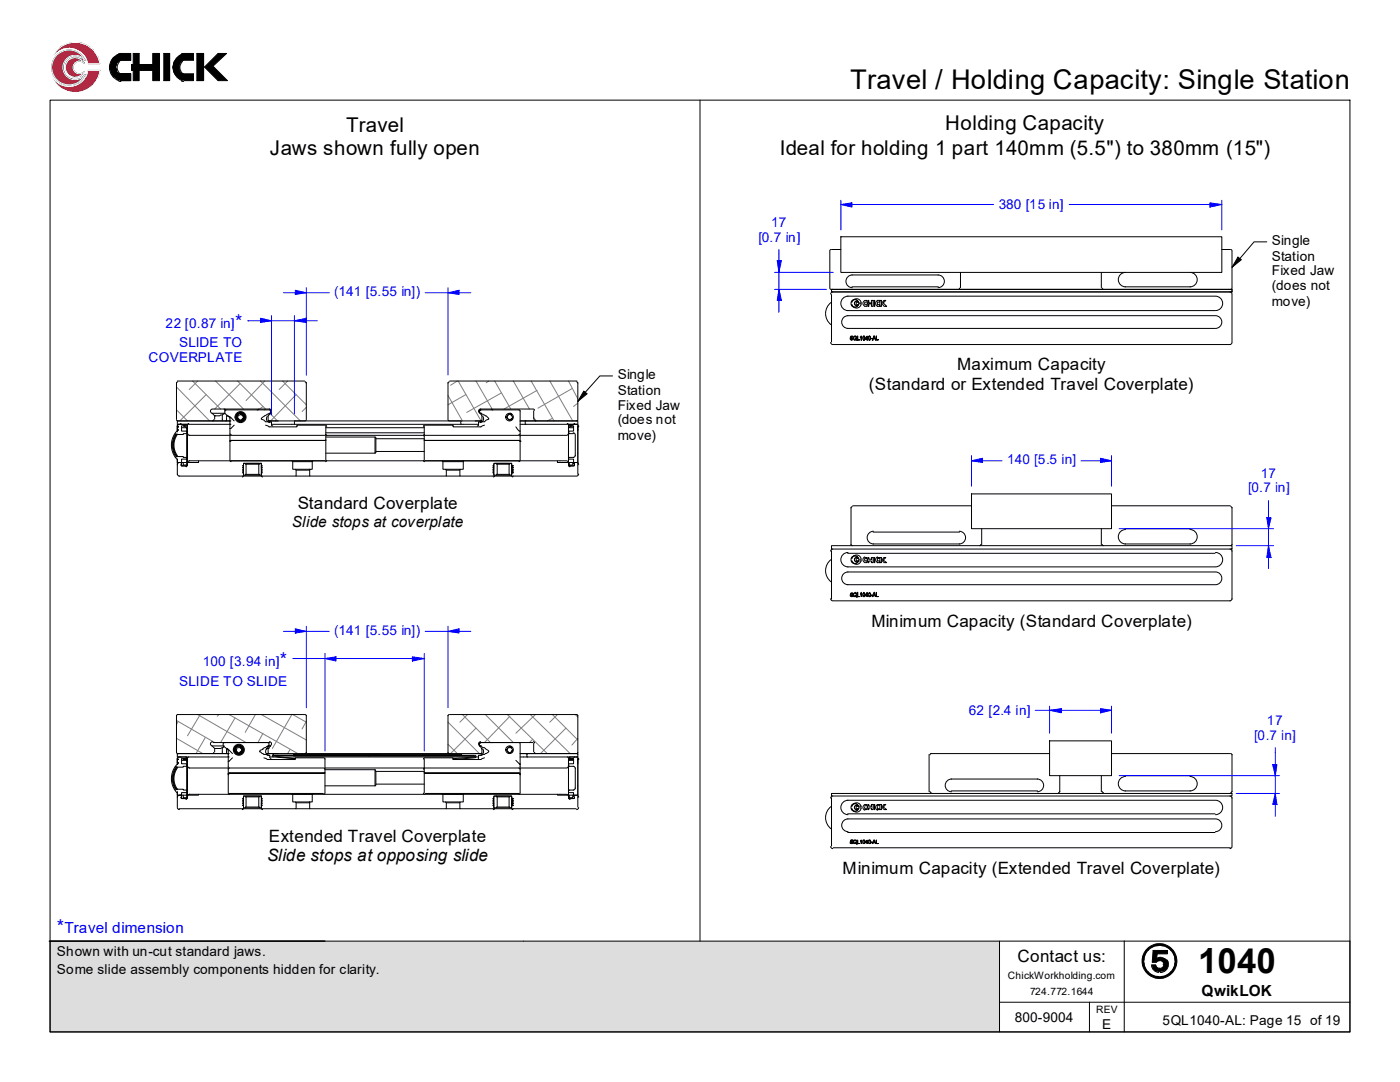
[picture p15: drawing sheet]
<svg xmlns="http://www.w3.org/2000/svg" width="279mm" height="216mm" viewBox="0 0 279 216" stroke-linecap="round" stroke-linejoin="round" font-family="sans-serif">
<defs><g id="words">
<text font-size="6.9" x="239.1" y="194.2">1040</text>
<text font-size="5.4" x="169.7" y="17.8">Travel / Holding Capacity: Single Station</text>
<g font-size="4.1">
<text x="69.1" y="26.4">Travel</text>
<text x="188.6" y="25.9">Holding Capacity</text>
<text x="53.8" y="31">Jaws shown fully open</text>
<text x="155.6" y="31">Ideal for holding 1 part 140mm (5.5&quot;) to 380mm (15&quot;)</text>
</g>
<g font-size="3.7" fill="#00f">
<text x="46.9" y="65.5">*</text>
<text x="55.9" y="132.9">*</text>
<text x="11.3" y="186.3">*</text>
</g>
<g font-size="3.4">
<text x="173.4" y="77.7">(Standard or Extended Travel Coverplate)</text>
<text x="191" y="73.8">Maximum Capacity</text>
<text x="59.4" y="101.6">Standard Coverplate</text>
<text x="173.9" y="125.1">Minimum Capacity (Standard Coverplate)</text>
<text x="53.7" y="168">Extended Travel Coverplate</text>
<text x="53.3" y="171.9">Slide stops at opposing slide</text>
<text x="168.1" y="174.4">Minimum Capacity (Extended Travel Coverplate)</text>
<text x="203" y="192">Contact us:</text>
</g>
<g font-size="3">
<text x="58.3" y="105.2">Slide stops at coverplate</text>
<text x="239.8" y="198.8">QwikLOK</text>
</g>
<text font-size="3" fill="#00f" x="12.9" y="186.3">Travel dimension</text>
<g font-size="2.7" fill="#00f">
<text x="199.3" y="41.7">380 [15 in]</text>
<text x="153.9" y="45.2">17</text>
<text x="151.4" y="48.3">[0.7 in]</text>
<text x="66.7" y="59.1">(141 [5.55 in])</text>
<text x="33" y="65.5">22 [0.87 in]</text>
<text x="35.7" y="69.3">SLIDE TO</text>
<text x="29.6" y="72.3">COVERPLATE</text>
<text x="201" y="92.6">140 [5.5 in]</text>
<text x="251.6" y="95.3">17</text>
<text x="249.1" y="98.2">[0.7 in]</text>
<text x="66.7" y="126.7">(141 [5.55 in])</text>
<text x="35.7" y="136.8">SLIDE TO SLIDE</text>
<text x="40.5" y="132.9">100 [3.94 in]</text>
<text x="193.4" y="142.6">62 [2.4 in]</text>
<text x="250.3" y="147.7">[0.7 in]</text>
<text x="252.8" y="144.6">17</text>
</g>
<g font-size="2.7">
<text x="253.8" y="48.9">Single</text>
<text x="253.8" y="52">Station</text>
<text x="253.8" y="54.9">Fixed Jaw</text>
<text x="253.8" y="57.9">(does not</text>
<text x="253.8" y="61">move)</text>
<text x="123.3" y="75.7">Single</text>
<text x="123.3" y="78.7">Station</text>
<text x="123.3" y="81.8">Fixed Jaw</text>
<text x="123.3" y="84.7">(does not</text>
<text x="123.3" y="87.7">move)</text>
<text x="11.3" y="190.8">Shown with un-cut standard jaws.</text>
<text x="11.3" y="194.4">Some slide assembly components hidden for clarity.</text>
<text x="202.5" y="203.9">800-9004</text>
<text x="220" y="205.2">E</text>
<text x="232" y="204.6">5QL1040-AL: Page 15 of 19</text>
</g>
<g font-size="2">
<text x="201.2" y="195.4">ChickWorkholding.com</text>
<text x="205.6" y="198.6">724.772.1644</text>
<text x="218.8" y="202.2">REV</text>
</g>
</g></defs>
<!-- layer: Hatch -->
<g fill="none" stroke="#808080" stroke-width=".2">
<path d="M35.2 77.2l6.6 6.8M38.4 76l5.6 5.6M39.5 76l-1.7 1.7M41.1 78.7l-5.2 5.3M43 76l5.6 5.6M47.4 76l5.6 5.6M47.9 76.5l-5.1 5.1M52 76l7.9 8M52.8 76l-3.7 3.9M56.4 76l4.7 4.8M57.4 76l-1.7 1.7M59.1 78.7l-5.1 5.3"/>
<path d="M61 76.2l.1 .2M89.4 78.9l2.9 5.1M91.3 76l-1.4 .9M91.4 76l4.6 8M93 78.7l-3.6 2.1M95 76l3.2 5.6M97.5 76l-.5 .4M98.7 76l3.2 5.6M100.1 78.4l-7 3.9M102.4 76l3.3 5.6M106 76l4.6 8M107.2 77.9l-6.6 3.7"/>
<path d="M109.7 76l4.6 8M113.5 76l1.8 3.6M114.1 77.6l-6.7 3.8M35.2 81.8l2.2 2.2M52.5 81.1l-.7 .5M53.8 82.5l1.6 1.5M61.1 81.3l-.8 .8M106.5 83.3l.5 .7M110.2 83.5l-1 .5M115.3 80.4l-.8 .7M35.2 147.3l5.3 3.1M35.2 143.8l7.6 4.4"/>
<path d="M35.6 143.9l-.4 .7M39.5 142.6l9.6 5.6M40 142.6l-2.6 4.2M41 147.2l-1.9 3.2M43.7 142.6l-.4 .3M45.7 142.6l13.7 7.8M46.9 143.3l-2.9 4.9M51 142.6l-2.1 3.5M52.2 142.6l8.9 5.1M52.5 146.3l-1 1.9M57.9 149.5l-.5 .9M58.3 142.6l-3.9 6.8"/>
<path d="M58.4 142.6l2.7 1.5M61.1 143.9l-.8 1.6M89.4 148.5l1.9 1.9M89.4 144.1l6.3 6.3M92.3 142.6l5.6 5.6M93.3 142.6l-1.5 1.5M95 145.3l-5.1 5.1M96.9 142.6l5.5 5.6M101.3 142.6l7.9 7.8M101.8 142.9l-5.1 5.3M105.8 142.6l8 7.8M106.3 147.5l-.6 .7"/>
<path d="M106.8 142.6l-3.8 3.7M110.2 142.6l5.1 5.1M111.3 142.6l-1.6 1.5M112.9 145.3l-5 5.1M114.8 142.6l.5 .5M115.3 147.3l-1.2 1.4"/>
</g>
<!-- layer: Visible Edges(ISO) -->
<g fill="none" stroke="#000" stroke-width=".2">
<path d="M165.6 50.1v7.3M165.6 57.5l.3 .2M165.9 49.8l-.3 .2M165.9 57.7h80v.6h-80zM165.9 57.7h.1M165.9 49.8h1.9M165.9 58.8v9.4M166.2 58.3l-.4 .2v.2M167.8 47.2h76v7.2h-76zM169.2 59.1h73.3M169.2 59.1a1.44 1.44 0 0 0-1.4 1.4 1.44 1.44 0 0 0 1.4 1.5M170 57.2h17.3"/>
<path d="M170 54.9h17.3M170.1 54.9a1.27 1.27 0 0 0-1.3 1.2 1.27 1.27 0 0 0 1.3 1.3M172.6 60a.59 .59 0 0 0-.4 .5 .59 .59 0 0 0 .4 .6M172.6 59.9l-.1 .1M172.7 59.9h.4v.4h-.4M173.2 59.9h.2v.6h.5v-.6h.3v1.2h-.3v-.5h-.5v.5h-.2v-.5h-.1v-.1h.1zM174.4 59.9h.2v1.2h-.2zM175.1 59.9h.5v.4h-.5M175.1 60a.59 .59 0 0 0-.3 .5 .59 .59 0 0 0 .3 .6M175.2 59.9l-.1 .1M175.6 59.9h.3v1.2h-.3zM187.2 54.9a1.27 1.27 0 0 1 1.3 1.2 1.27 1.27 0 0 1-1.3 1.3"/>
<path d="M191.5 57.5l-.2 .2M191.7 54.4v3M219.8 54.4v3M220 57.5l.2 .2M224.5 57.2h13.1M224.6 54.4a1.44 1.44 0 0 0-1.4 1.4 1.44 1.44 0 0 0 1.4 1.4M237.5 54.4a1.44 1.44 0 0 1 1.4 1.4 1.44 1.44 0 0 1-1.4 1.4M242.6 59.1a1.44 1.44 0 0 1 1.4 1.4 1.44 1.44 0 0 1-1.4 1.5M243.8 49.8h1.7M245.4 58.3l.4 .2 .1 .2M245.6 49.8l.3 .2M245.9 57.5l-.3 .2"/>
<path d="M245.9 50.1v7.3M245.9 58.8v9.4M35.2 76.4v7.3M35.4 76h25.4M35.5 76.2l-.3 .3M60.9 76.2l.2 .3M61.1 76.4v7.3M89.4 76.4v7.3M89.7 76.2l-.3 .3M89.7 76h25.4M115.1 76.2l.2 .3M115.3 76.4v7.3"/>
<path d="M164.8 62.6a2.79 2.79 0 0 0 1.1 2.2M165.8 68.3l.2 .4h.2M165.9 60.3a2.79 2.79 0 0 0-1.1 2.2M166.3 68.7h79.2M169.2 62h73.3M169.2 63h73.3M169.2 65.5h73.3M169.2 63a1.27 1.27 0 0 0-1.2 1.3 1.27 1.27 0 0 0 1.2 1.2M169.8 67.1h.4v.1h-.4v.2h.4v.3l-.2 .2-.3-.2v-.1h.1l-.1-.2zM169.8 67.4l.4 .2-.2 .1h-.2zM169.9 60.3a.76 .76 0 0 1 .8-.5 .76 .76 0 0 1 .7 .6M170 60.3a.93 .93 0 0 1 1-.7 .93 .93 0 0 1 .9 .8"/>
<path d="M170.3 67.2l.4-.1v.1h.2v.5l-.2-.1v.1h-.2l-.2-.1zM170.5 67.1l.5 .1-.1 .4 .1 .3-.1-.2-.4 .2-.2-.2v-.5zM171 67.1h.2v.6h.3v.2h-.5zM171 67.9h.1M171.3 60.3a.42 .42 0 0 0-.6-.1 .42 .42 0 0 0 0 .7 .42 .42 0 0 0 .6-.1M171.3 60.2a.76 .76 0 0 0-1.2-.3 .76 .76 0 0 0 0 1.2 .76 .76 0 0 0 1.2-.3M171.3 60.7a.42 .42 0 0 1-.6 .2 .42 .42 0 0 1 0-.7 .42 .42 0 0 1 .6 .2l-.3-.1-.1 .2 .1 .3 .3-.1a.74 .74 0 0 1-.7 .6 .74 .74 0 0 1-.7-.5M171.4 60.5h.5M171.4 60.6h.5M171.7 67.2h.2v-.1v.8v-.7l-.2 .2zM171.9 60.7a.93 .93 0 0 1-.9 .8 .93 .93 0 0 1-1-.7M172.2 67.2l.4-.1 .1 .3-.1 .2v.3l-.4-.2z"/>
<path d="M172.2 67.2h.2v-.1l.2 .1v.5l-.4-.1zM172.5 61.1h.1M172.6 60.8h.1M172.6 60.3h.1M172.6 60.3v.4M172.7 67.6l.4-.4v.4zM172.7 60.8h.4v.3h-.4M173.1 67.1v.5h.1l-.1 .3v-.2h-.4zM173.4 67.1l.3 .1v.5l-.1 .2h-.2v-.3l-.2-.2zM173.4 67.2l.2-.1v.1h.1v.4l-.1 .1h-.2zM173.9 67.6h.2zM174.4 67.1h.2l.2 .8-.2-.3h-.4v.3h-.1z"/>
<path d="M174.4 67.1v.1h.2v.4h-.2zM174.9 67.1v.6h.4v.2h-.4zM175.1 60.8h.5v.3h-.4M175.1 60.8h.1M175.2 60.3h-.1M175.2 60.3v.4M175.9 60.5l.5-.6h.4l-.5 .6 .7 .6h-.6zM242.6 63a1.27 1.27 0 0 1 1.2 1.3 1.27 1.27 0 0 1-1.2 1.2M245.9 68.3l-.1 .2-.4 .2M35 86.7a4 4 0 0 0 0 4.2M35.1 91.3l.1-.2h1.4v.2h.5M35.1 86.5l.1 .2h1.4v-.2h.5"/>
<path d="M35.1 86.7h.1M35.1 90.9l.1 .2zM35.2 86.7h.1M35.2 91.1h.1M35.2 83.7l.3 .3M35.2 86.6a3.8 3.8 0 0 0 0 4.4M35.3 86a4.1 4.1 0 0 0 0 5.7M35.4 94.6l.2 .3 .2 .1M35.4 84.6h.1M35.4 92.2l.1 .1M35.4 84h10.5zM35.4 84.8v.2h.2v.2h-.2v.5h.2v.2h-.2v.1"/>
<path d="M35.4 85.2h.2zM35.4 84.2v.3M35.4 85v1.2M35.4 91.6v3.1M35.4 84.7h.2M35.4 84v.1M35.4 84.9v.2M35.5 86.6a3.6 3.6 0 0 0 0 4.4M35.5 84.7l-.1 .1M35.6 84.7h10.3M35.6 84.7h1.5M35.6 85.7h-.2v.2h.2h-.2"/>
<path d="M35.6 92.3h.5M35.8 92.3l-.4 .2v.2M35.8 84.7l-.2 .1M36 92.3l.2 .2M36 84.5l.2 .1M36.1 92.7l.2 .3-.1-.1M36.2 85v1h1.1M36.2 85.3h1.1M36.2 92.5v.3M36.3 85l-.1 .1M36.4 93h.7M36.6 92.7l.1 .1"/>
<path d="M36.6 85l.7 .2v1M36.6 85h.1M36.6 92.8h.5M37.1 93h.2M37.1 84.8h.2M37.2 92.8l.1 .1M37.2 86l.1 .1M37.2 85.3l.1 .1M37.2 91.3l.2 .2M37.3 91.6h-1.1v.7h.4v.3M37.3 84.7v.1h-.9M37.3 86.2h.1"/>
<path d="M37.3 91.6v.7h-.7M37.3 84.8l-.7 .2M37.3 92.3v.7h-1.1M37.3 86.2v5.4M37.3 91.5l-.1 .1M37.3 92.2l-.1 .1M37.4 92.9l-.1 .1M37.4 86.4l.2 .4 .2 .1M37.4 86.3l-.2 .2M37.4 92.3h2.2v-.4h18.7l.1 .2v1.5h.5l.2 .2v1.2h-23.4M37.4 84.8v8M37.7 84.5l-.3 .3"/>
<path d="M37.8 91.9h1.8M37.8 86.9h8.1M37.8 91.9l-.3 .2-.1 .3M42.4 81.6a.42 .42 0 0 0-.4 .4 .42 .42 0 0 0 .3 .4M42.5 81.6h11.3M42.7 83.7l-.3 .3M42.8 83h.1M44.4 82.8v1.2M44.7 81.6h.2v.2h8.9M44.7 82.5h-2.4l.5 .5v.7M44.9 82v.5l.5 .5M44.9 82.5l-1 .5h-1.1"/>
<path d="M45.1 81.8l-.2 .2M45.2 83.3v.7h-.2M45.3 82.8l-.1 .4M45.4 83l.5 .3v2.2M45.4 83l.5 .1 .8 .9M45.9 84v.1M45.9 85.5v6.3M45.9 87.9h.2l-.2 .2zM45.9 88.1h.1M45.9 84.7h.1M45.9 84h.1M45.9 84.6h.1"/>
<path d="M45.9 91.9l.2 .2M46.1 87.9h18.8h-18.8M46.1 86.9h18.8M46.1 91.9h18.8M46.1 86.7l-.2 .3M46.7 84.8l-.6 .7h-.2M47.4 82.8a.76 .76 0 0 1 1-.2 .76 .76 0 0 1 .3 1 .76 .76 0 0 1-.9 .4l-.2-.2a.65 .65 0 0 1-.2-1zM47.4 83.7h.2M48.3 82.8a.54 .54 0 0 1 .3 .7h-.2l-.1 .3h.1a.74 .74 0 0 0-.1-1.3 .74 .74 0 0 0-1.1 .8l.2 .4M48.3 82.8l-.2-.2-.7 .5 .2 .6M48.3 82.8h.1a.68 .68 0 0 1-.5 1l-.3-.1M48.4 93h.2"/>
<path d="M48.4 93.3h.2M48.4 93.6h.2M48.4 94h.2M48.4 94.3h.2M48.6 94.8v-.3l-.2-.2 .2-.2-.2-.1 .2-.2-.2-.2 .2-.1v-.2h-.2l.2-.2v-.1h-.2l.2-.2v-.3h3.6v.3l.1 .2h-.1l.1 .3h-.1l.1 .3-.1 .2 .1 .2-.1 .1 .1 .2-.1 .2v.3M48.6 94.9l-.3 .3M48.9 92.5l.2 .2M48.9 92.5h-.3v2.3h3.6v-2.3h-.4M49.1 94.6l-.2 .2M49.1 92.5h2.5M49.1 92.6h2.5v2.1h-2.5zM51.6 81.6l-.3 .2"/>
<path d="M51.7 94.6l.2 .2M51.9 92.5l-.2 .2M52.2 93h.1M52.2 93.3h.1M52.2 93.6h.1M52.2 94h.1M52.2 94.3h.1M52.2 94.9l.2 .3M53 84.8l.7 .4h5.6v-.4h5.6M53.3 83.1a.76 .76 0 0 0-.1 .8 .76 .76 0 0 0 .7 .4M53.5 84h2M53.5 83.7l.3 .3"/>
<path d="M53.8 81.8l.2 .2M53.8 81.6a.42 .42 0 0 1 .4 .4 .42 .42 0 0 1-.3 .4M53.8 84h7M54 82.2v.2M54 82v.5h-.3v.1h-.4l-.1 .2a1.23 1.23 0 0 0-1 .9l.5 .1a1.41 1.41 0 0 0 1.5 .4v.6M54 82.5h.1M54 82.5l-.5 .5v.7M54.2 84.7h41.3M54.2 84.8l.2 .2M58.4 92.1h3.9M58.8 84.6h.1M58.8 84h33.1"/>
<path d="M58.8 84.2v.3M58.8 84v.1M58.9 93.6h2.9M59.1 95h2.7M59.1 93.8h2.7M61.1 83.7l-.2 .3M62.3 92.1l.2-.2h25.7l.2 .2v1.5h.5l.2 .2v1.2h-27.3v-1.4h.5zM64.9 86.7l.3 .3M64.9 84.8l.3 .3M65 85v6.8M65 87.7v.2h-.1h.1M65 90.4h9.8"/>
<path d="M65 87.2h9.8M65 85.3h19.7M65 86.4h19.7M65 86.9h19.7M65.2 91.9l-.3 .2M74.8 87.2v3.2M74.8 87.2l.2 .2v2.9l-.2 .1M75 90.1h9.7M75 87.5h9.7M84.5 91.9l.3 .2M84.7 85v6.8M84.7 87.7v.2h.1h-.1"/>
<path d="M84.8 86.7l-.3 .3M84.8 84.8l-.3 .3M84.8 84.8h5.6v.4h5.6l.7-.4M84.8 86.9h18.8M84.8 91.9h18.8M88.4 92.1h4.1M88.9 93.6h2.9M89.1 95h2.7M89.1 93.8h2.7M89.4 83.7l.3 .3M89.7 84h6.1M91.9 84.2v.3"/>
<path d="M92.1 84v.1M92.1 84.6h.1M94.8 84h1.4M95.5 84.8l-.3 .2M95.7 82.2v.2M95.8 81.8h7.8M95.8 81.8v.2h-.1v.3l.3 .2v.1a1.78 1.78 0 0 1 1.5 1.1l-.5 .1a1.41 1.41 0 0 1-1.5 .4v.6M95.8 81.8h.1M95.8 82.5h.1M95.8 82.5l.4 .5v.7M95.8 81.6h10.5M95.9 81.6a.42 .42 0 0 0-.4 .4 .42 .42 0 0 0 .3 .4"/>
<path d="M95.9 81.8l-.2 .2M96.2 83.7l-.3 .3M96.3 83.1a.76 .76 0 0 1 .1 .8 .76 .76 0 0 1-.6 .4M98 81.6l.4 .2M98.4 93h.2M98.4 93.3h.2M98.4 93.6h.2M98.4 94h.2M98.4 94.3h.2M98.6 94.8v-.3l-.2-.2 .2-.2-.2-.1 .2-.2-.2-.2 .2-.1v-.2h-.2l.2-.2v-.1h-.2l.2-.2v-.3h3.5v.3l.3 .2h-.3v.1l.3 .2h-.3v.2l.3 .1-.3 .2 .3 .2-.3 .1 .3 .2-.3 .2v.3M98.7 94.9l-.2 .3M99 92.5l.2 .2"/>
<path d="M99.2 94.6l-.2 .2M99.2 92.6h2.4v2.1h-2.4zM101.3 82.8a.68 .68 0 0 1 .7 0 .68 .68 0 0 1 .3 .7l-.7 .3v-.1l-.5-.4zM101.6 92.5h-2.9l-.1 .1v2.2h3.5v-2.3h-.3M101.7 94.6l.1 .2M101.8 82.5l.3 .1v.2a.47 .47 0 0 0-.5-.2 .47 .47 0 0 0-.3 .5l-.2 .2 .2 .2a.54 .54 0 0 0 .6 .3l.2-.3M101.8 92.5l-.1 .2M102.1 83.5l.2 .2M102.1 93h.3M102.1 93.3h.3M102.1 93.6h.3M102.1 94h.3"/>
<path d="M102.1 94.3h.3M102.1 94.9l.3 .3M103 85.2l.3 .5 .5 .3M103.5 86.7l.3 .3M103.5 81.8l.3 .2M103.6 87.9h.2v.2M103.6 87.9l.2 .2M103.6 87.9h-18.8h18.8M103.8 91.9l-.3 .2M103.8 88.1v3.7M103.8 88.1h.1M103.8 82v4"/>
<path d="M103.8 86.9h9.1M103.8 86v2.1M103.8 84.7h1.2M104.8 84.6h.1M104.8 84.7h10.5h-1.5M104.8 84h10.5M104.8 84.2v.3M104.8 84v.1M105 84h-1.2h11.3M106.4 81.6l.3 .3M106.5 82v1.7M106.7 83.7l.2 .3"/>
<path d="M111.3 91.9h1.6M113 91.9l.3 .2 .2 .3M113.2 84.5l.3 .3M113.3 92.3h-2v-.4h-18.8v1.7h-.7v1.4h23.2M113.5 92.9v.1M113.5 92.2v.1M113.5 84.8v8M113.5 86.2h.1M113.5 85.3v7M113.5 93h1M113.5 86.3l.2 .2M113.5 86.4l-.3 .4-.2 .1"/>
<path d="M113.5 86v.1M113.5 85.3v.1M113.6 84.7v.1h.7M113.6 91.6h.9v.7h-.2v.3M113.6 84.8l.7 .2M113.6 86.5h.9M113.6 91.3h.9M113.6 92.8h.5M113.6 93h.2M113.6 84.8h.2M113.7 91.3h-.2v.3M113.7 92.8l-.1 .1"/>
<path d="M113.8 93h.5M114.3 85l-.7 .2v.1h.9M114.3 85h.1M114.3 92.3h-.7v.7M114.3 92.7l-.1 .1M114.4 86.4l.4 .2v.2M114.4 85l.1 .1M114.5 85v1h-.9M114.6 92.7l-.2 .3M114.6 92.5v.3M114.6 92.9v.1M114.7 92.3l-.2 .2"/>
<path d="M114.7 84.5l-.2 .1M114.8 90.8l-.2 .4-.2 .1M114.8 86.9v4M115.1 92.3h.2l.2 .4M115.2 84.7l.1 .1-.2-.1M115.3 84v.1M115.3 83.7l-.2 .3M115.3 84.8v7.5h-.5M115.3 85.2h.1M115.3 85.7v.2M115.3 84.2v.3M115.3 85v9.7"/>
<path d="M115.3 92.2l-.1 .1M115.3 84.6h.1M115.4 84.9l.1 .2M115.5 94.6l-.2 .3-.2 .1M193.9 98.6h27.9v6.9h-27.9zM164.8 113.9a2.79 2.79 0 0 0 1.1 2.2M165.8 119.5l.2 .3 .2 .1M165.9 111.7a2.79 2.79 0 0 0-1.1 2.2M165.9 108.9h80v.7h-80zM165.9 109.9v9.6M166.2 109.6l-.4 .2v.2M166.3 119.9h79.2"/>
<path d="M169.2 110.4h73.3M169.2 113.1h73.3M169.2 114.1h73.3M169.2 116.7h73.3M169.2 110.2a1.44 1.44 0 0 0-1.4 1.5 1.44 1.44 0 0 0 1.4 1.4M169.2 114.1a1.27 1.27 0 0 0-1.2 1.3 1.27 1.27 0 0 0 1.2 1.3M169.8 118.4h.4h-.4v.1h.4v.5h-.4l-.1-.1h.1v.1l.4-.1-.2-.2h-.3zM169.8 101.3v7.4M169.8 108.6l.3 .3M169.9 111.4a.76 .76 0 0 1 .8-.5 .76 .76 0 0 1 .7 .6M170 111.4a.93 .93 0 0 1 1-.7 .93 .93 0 0 1 .9 .9M170.1 101.1l-.3 .2"/>
<path d="M170.2 100.9h23.7M170.3 118.4l.4-.2v.2l.3 .1-.1 .4 .1 .3-.1-.2h-.6zM170.5 118.4h.4v.5h-.2v.1l-.4-.1v-.4zM170.7 118.9h.1M171 118.2h.2v.8h.3h-.5zM171.3 111.4a.42 .42 0 0 0-.6 0 .42 .42 0 0 0 0 .6 .42 .42 0 0 0 .6-.1M171.3 111.4a.76 .76 0 0 0-1.2-.3 .76 .76 0 0 0 0 1.2 .76 .76 0 0 0 1.2-.3M171.3 111.8a.42 .42 0 0 1-.6 .2 .42 .42 0 0 1 0-.7 .42 .42 0 0 1 .6 .2l-.3-.1-.1 .3 .1 .2 .3-.1a.74 .74 0 0 1-.7 .6 .74 .74 0 0 1-.7-.5M171.4 111.6h.5M171.4 111.9h.5M171.7 118.5h.1M171.9 111.8a.93 .93 0 0 1-.9 .8 .93 .93 0 0 1-1-.7"/>
<path d="M171.9 118.2v.8v-.6l-.2 .1zM172.2 118.4h.2v-.2l.2 .3h.1l-.1 .5h-.4zM172.2 118.5l.4-.1v.6l-.4-.1zM172.5 112.3h.1M172.6 111.9h.1M172.6 111.1a.59 .59 0 0 0-.4 .6 .59 .59 0 0 0 .4 .5M172.6 111.4h.1M172.6 111.3h-.1M172.6 111.5v.4M172.7 111.9h.4v.4h-.4M172.7 111.3h.4v.1h-.4M173.1 118.2v.7h.1h-.1v.1v-.1h-.4z"/>
<path d="M173.1 118.4v.5h-.4zM173.2 111.3h.2v.3h.5v-.3h.3v1h-.3v-.4h-.5v.4h-.2v-.4h-.1zM173.4 118.4l.2-.2v.2h.1v.6h-.3l-.2-.3zM173.4 118.4l.3 .1v.4h-.1v.1h-.2zM173.9 118.7h.2v.2h-.2zM174.2 108.5h17.3M174.2 106.2h17.3M174.3 106a1.27 1.27 0 0 0-1.2 1.3 1.27 1.27 0 0 0 1.2 1.2M174.4 118.2h.2l.2 .8-.2-.1h-.4v.1h-.1zM174.4 118.4l.2 .3h-.2zM174.4 111.3h.2v1h-.2zM174.9 118.2v.8h.4h-.4z"/>
<path d="M175.1 111.9h.5v.4h-.4M175.1 111.9h.1M175.1 111.1a.59 .59 0 0 0-.3 .6 .59 .59 0 0 0 .3 .5M175.2 111.4h-.1M175.2 111.3h.4v.1h-.5M175.2 111.5v.4M175.6 111.3h.3v1h-.3zM176.4 111.3h.4l-.5 .5 .7 .5h-.6l-.5-.5zM191.4 106a1.27 1.27 0 0 1 1.3 1.3 1.27 1.27 0 0 1-1.3 1.2M195.7 108.6l-.2 .3M195.9 105.5v3.2M219.8 105.5v3.2"/>
<path d="M220 108.6l.2 .3M221.8 100.9h23.7M224.5 108.5h13.1M224.5 105.5h13.1M224.6 105.7a1.44 1.44 0 0 0-1.4 1.4 1.44 1.44 0 0 0 1.4 1.4M237.5 105.7a1.44 1.44 0 0 1 1.4 1.4 1.44 1.44 0 0 1-1.4 1.4M242.6 114.1a1.27 1.27 0 0 1 1.2 1.3 1.27 1.27 0 0 1-1.2 1.3M242.6 110.2a1.44 1.44 0 0 1 1.4 1.5 1.44 1.44 0 0 1-1.4 1.4M245.4 109.6h.3l.2 .4M245.6 101.1l.3 .2M245.9 108.6l-.3 .3M245.9 119.5l-.1 .2-.4 .2"/>
<path d="M245.9 101.3v7.4M245.9 109.9v9.6M35 153.2a4 4 0 0 0 0 4.3M35.1 157.6l.1-.1h1.4v.1h.5M35.1 152.9l.1 .2h1.4v-.2h.5M35.1 157.3l.1 .2zM35.2 153.1l-.1 .1M35.2 153.1h.1M35.2 157.5h.1M35.2 142.7v7.5M35.2 150.1l.3 .3M35.2 153.2a3.8 3.8 0 0 0 0 4.4"/>
<path d="M35.3 152.5a4.1 4.1 0 0 0 0 5.7M35.4 158.6l.1 .1M35.4 151h.1M35.4 150.4h10.2M35.4 151.2v.2h.2v.2h-.2v.6h.2v.2h-.2v.2v-1.2M35.4 152.2h.2M35.4 151.6h.2zM35.4 151h10.2M35.4 158v3M35.4 142.6h25.4M35.4 150.4v.1M35.4 151.3v.2"/>
<path d="M35.5 153.1a3.6 3.6 0 0 0 0 4.5M35.5 142.6l-.3 .2M35.5 151.2l-.1 .1M35.6 151h1.5M35.6 158.7h.5M35.8 158.7l-.4 .2v.2M35.8 151l-.2 .1M36 158.7l.2 .2M36 151l.2 .1M36.1 159.1l.2 .2h-.1M36.2 151.4v1h1.1M36.2 159v.2"/>
<path d="M36.3 151.4l-.1 .1M36.4 159.3h.7M36.6 159.1l.1 .1M36.6 159.2h.5M37.1 159.4h.2M37.1 151.1h.2M37.2 159.2l.1 .1M37.2 157.6l.2 .3M37.2 152.6l.1 .1M37.2 151.7l.1 .1M37.3 158.2h-1.1v.5h.4v.3M37.3 151v.4h-.9"/>
<path d="M37.3 151.9v6.8h-.7M37.3 151.9h.1M37.3 151.4h-.7v.2h.7v.1h-1.1M37.3 158.7v.6h-1.1M37.3 158.1l-.1 .1M37.3 158.6l-.1 .1M37.4 159.3h-.1M37.4 152.8l.1 .2 .3 .2M37.4 152.7l-.2 .2M37.4 158.7h2.2v-.2h18.8v1.5h.5l.2 .2v1.2h-23.4M37.4 151.2v8M37.7 151l-.3 .3"/>
<path d="M37.8 158.5h1.8M37.8 153.2h7.8M37.8 158.5l-.3 .1-.1 .3M42.3 148.8l.5 .6v.6M42.3 148.8h2.4l-.2 .4-.5 .2h-1.2M42.4 148a.42 .42 0 0 0-.4 .4 .42 .42 0 0 0 .3 .4M42.5 148.2h11.3M42.7 150.1l-.3 .3M42.8 149.4h.1M44.4 149.2v1.2M44.5 148.5v.3l.7 .6M44.8 148.2l-.3 .2"/>
<path d="M45 148.2h-.3h7.8M45.2 149.4l.4 .3v2.2M45.2 149.4h.2l1 1M45.2 149.7v.7h-.2M45.2 149.4v.2M45.5 150.4l.1 .1M45.6 154.6v3.6M45.6 151.9v2.5M45.6 154.4v-.1h.1l-.1 .3M45.6 150.5v-.1h-10l-.2 .1v.4M45.6 151h.1M45.6 150.4h.1"/>
<path d="M45.6 154.4v.2M45.6 158.2l.2 .3M45.6 151h-.1M45.7 154.3h18.8h-18.8M45.7 153.2h18.8M45.7 158.3h18.8M45.8 153.2l-.2 .3M46.4 151.2l-.7 .7h-.1M47.2 149a.77 .77 0 0 1 1.2 .6 .77 .77 0 0 1-1 .8l-.3-.2-.2-.3v-.5h.2zM47.2 150l-.1 .2M47.9 149.2h.2v.2a.5 .5 0 0 1-.2 .8 .68 .68 0 0 0 .5-1h-.1a.63 .63 0 0 0-.7-.4 .63 .63 0 0 0-.5 .6h-.2l.2 .8M47.9 149.2a.56 .56 0 0 0-.6 .1 .56 .56 0 0 0-.1 .7"/>
<path d="M47.9 149.2a.43 .43 0 0 1 .4 .4 .43 .43 0 0 1-.4 .4l-.1 .2h-.4v-.2h-.2M48.4 159.3h.2M48.4 159.7h.2M48.9 158.9l.2 .2M48.9 158.8h-.3v2.4h3.6v-2.4h-.4M49.1 159h2.5v2h-2.5zM49.1 158.8h2.5M51.3 148.2h.3M51.9 158.9l-.2 .2M52.2 159.3h.1M52.2 159.7h.1M52.7 151.2l.6 .4h5.6v-.2"/>
<path d="M53.2 149.5l.5-.7h.3l-.5 .6v.6M53.2 149.4h.3M53.2 149.5a.76 .76 0 0 0-.1 .8 .76 .76 0 0 0 .7 .4M53.4 148.2l.3 .2M53.5 149.4h.1M53.5 150.1l.3 .3M53.7 148.8l-.1 .1M53.7 148.5v.3h-.4v.2l-1.3 .7-.2 .2v.1h.2a2.7 2.7 0 0 0 1.8 .7v.5M53.8 148a.42 .42 0 0 1 .4 .4 .42 .42 0 0 1-.3 .4M53.8 151h.7M54 151.3l.3 .3M54.6 150.7v.2"/>
<path d="M54.6 150.5l-.2 .3 .2 .2M54.7 150.9l4.2 .5M54.7 150.7h21.2zM54.7 151l4.2 .4M55.5 151h40M55.5 150.4h-2.3h43h-1.4M58.3 158.5h4.2M60.9 142.6l.2 .2M61.1 150.1l-.2 .3M61.1 142.7v7.5M62.3 158.5h26.1v1.5h.5l.2 .2v1.2h-27.3v-1.4h.5zM64.5 151.2h-5.6v.2"/>
<path d="M64.6 153.2l.3 .3M64.6 151.2l.3 .3M64.9 158.2l-.3 .3M64.9 151.4v6.8M64.9 154.1l-.4 .2h.4M64.9 156.8h9.9M64.9 153.6h9.9M64.9 153.2h19.8M74.8 153.6v3.2M74.8 153.6l.2 .3M75 153.9v2.7l-.2 .2M75 156.5h9.7"/>
<path d="M75 153.9h9.7M84.5 158.2l.3 .3M84.7 151.4v6.8M84.7 154.1v.2h.1h-.1M84.8 153.2l-.3 .3M84.8 151.2l-.3 .3M84.8 151.2h5.6v.2M84.8 153.2h18.8M84.8 158.3h18.8M88.2 158.5h4.3M89.4 142.7v7.5M89.4 150.1l.3 .3"/>
<path d="M89.7 142.6l-.3 .2M89.7 142.6h25.4M90.4 151.4v.2M92.1 150.7v-.2h-33.5v.4h15.1M94.7 150.7h-21v.2h21M94.7 151.2l-4.1 .4M94.7 151l-4.3 .4M94.7 150.9v.1M94.7 150.7l.3 .2-.2 .3M95.5 151.3l-.3 .3M95.7 148.8v.1M95.8 148.2h7.8"/>
<path d="M95.8 148.2v.1h-.1v.5l.7 .4a.54 .54 0 0 1 .6 .3l.5 .4v.1a3.6 3.6 0 0 1-2 .7v.5M95.8 148.2h.1M95.8 148.8h.1M95.8 148.2h10.5M95.8 148.8l.4 .7M95.9 148a.42 .42 0 0 0-.4 .4 .42 .42 0 0 0 .3 .4M95.9 148.2l-.2 .2M96.2 150.1l-.3 .3M96.2 149.4v.6M96.3 149.5a.76 .76 0 0 1 .1 .8 .76 .76 0 0 1-.6 .4M96.7 151.2l-.7 .4h-5.6v-.2M98 148.2h.4"/>
<path d="M98.4 159.3h.2M98.4 159.7h.2M99 158.9l.2 .2M99.2 159h2.4v2h-2.4zM101.1 149.5h.2a.54 .54 0 0 1 .6-.3 .54 .54 0 0 1 .4 .7h-.2v.1a.68 .68 0 0 1-1-.5zM101.6 158.8h-2.9l-.1 .2v2.2h3.5v-2.4h-.3M101.8 148.8l.3 .2v.2l-.5-.2-.5 .7 .2 .2a.43 .43 0 0 0 .4 .3 .43 .43 0 0 0 .4-.3M101.8 158.9l-.1 .2M102.1 149.9l.2 .1M102.1 159.3h.3M102.1 159.7h.3M103 151.7l.8 .9v-.2"/>
<path d="M103.5 148.2l.3 .2M103.5 153.2l.3 .3M103.6 154.3h.2v.1M103.6 154.3l.2 .3M103.6 154.3h-18.8h18.8M103.8 158.2l-.3 .3M103.8 154.6v3.6M103.8 148.5v3.9M103.8 152.4v2.2M103.8 153.2h9.1M103.8 151h1.5M105.2 150.9v-.4l.1-.1h10v.5"/>
<path d="M105.2 151h10.1M105.2 150.4v.1M105.3 150.4h-1.5h11.3M106.4 148l.3 .3M106.5 148.3v1.7M106.7 150.1l.2 .3M111.3 158.5h1.6M113 158.5l.3 .1 .2 .3M113.2 151l.3 .3M113.3 158.7h-2v-.2h-18.8v1.5h-.7v1.4h23.2M113.5 159.3h.1M113.5 158.1v.1"/>
<path d="M113.5 158.6v.1M113.5 151.2v8M113.5 151.9v6.8M113.5 159.3h1M113.5 152.8l-.3 .4h-.2M113.5 152.6v.2l.2 .1M113.5 151.7v.1M113.6 151.1h.2M113.6 151v.4h.7M113.6 158.2h.9l-.2 .8M113.6 151.4h.7M113.6 152.9h.9"/>
<path d="M113.6 157.6h.9M113.6 159.2h.5M113.6 159.4h.2M113.7 157.6l-.2 .3M113.7 159.2l-.1 .1M113.8 159.3h.5M113.8 151h1.5M114.3 151.4v.2h-.7v.1h.9M114.3 158.7h-.7v.6M114.3 159.1l-.1 .1M114.4 152.9l.2 .1 .2 .3M114.4 151.4l.1 .1"/>
<path d="M114.5 151.4v1h-.9M114.6 159.1l-.2 .2M114.6 159v.2M114.6 159.3h.1M114.7 158.7l-.2 .2M114.7 151l-.2 .1M114.8 157.2l-.2 .4h-.2M114.8 153.2v4.1M115.1 151l.2 .1M115.1 158.7h.2l.2 .4M115.1 142.6l.2 .2M115.2 151.2l.1 .1"/>
<path d="M115.3 150.4v.1M115.3 150.1l-.2 .3M115.3 151.2v7.5h-.5M115.3 151.6h.1M115.3 152.2h.1M115.3 142.7v7.5M115.3 151.4v9.6M115.3 158.6l-.1 .1M115.3 151h.1M115.4 151.3l.1 .2M165.9 158.3h80v.5h-80zM165.9 159.2v9.6"/>
<path d="M166.2 158.8l-.4 .2v.3M169.2 159.7h73.3M169.2 159.7a1.44 1.44 0 0 0-1.4 1.4 1.44 1.44 0 0 0 1.4 1.5M185.4 150.5v7.5M185.6 157.9l.2 .3M185.8 150.4h23.7M185.8 150.4l-.2 .2M189.8 157.8h17.3M189.8 155.4h17.3M189.9 155.4a1.27 1.27 0 0 0-1.3 1.3 1.27 1.27 0 0 0 1.3 1.3M207 155.4a1.27 1.27 0 0 1 1.3 1.3 1.27 1.27 0 0 1-1.3 1.3M209.5 147.8h12.3v7h-12.3z"/>
<path d="M211.5 154.8v3.2M211.5 157.9l-.3 .3M219.8 154.8v3.2M220 157.9l.2 .3M221.8 150.4h23.7M224.5 157.8h13.1M224.5 154.8h13.1M224.6 154.9a1.44 1.44 0 0 0-1.4 1.5 1.44 1.44 0 0 0 1.4 1.4M237.5 154.9a1.44 1.44 0 0 1 1.4 1.5 1.44 1.44 0 0 1-1.4 1.4M242.6 159.7a1.44 1.44 0 0 1 1.4 1.4 1.44 1.44 0 0 1-1.4 1.5M245.4 158.8l.4 .2 .1 .3M245.6 150.4l.3 .2"/>
<path d="M245.9 157.9l-.3 .3M245.9 150.5v7.5M245.9 159.2v9.6M35.4 161.1v.2l.4 .2M48.4 160h.2M48.4 160.4h.2M48.4 160.7h.2M48.6 161.2v-.3l-.2-.2h.2l-.2-.3h.2l-.2-.4 .2-.1-.2-.2 .2-.2-.2-.2 .2-.1v-.4h3.6v.4l.1 .1-.1 .2 .1 .2-.1 .2 .1 .1-.1 .2v.2h.1l-.1 .1v.2h.1l-.1 .2v.3M48.6 161.3l-.3 .2M49.1 161l-.2 .2M51.7 161l.2 .2M52.2 160h.1"/>
<path d="M52.2 160.4h.1M52.2 160.7h.1M52.2 161.3l.2 .2M58.9 160h2.9M59.1 161.4h2.7M59.1 160.2h2.7M88.9 160h2.9M89.1 161.4h2.7M89.1 160.2h2.7M98.4 160h.2M98.4 160.4h.2M98.4 160.7h.2"/>
<path d="M98.6 161.2v-.3l-.2-.2h.2l-.2-.3h.2l-.2-.4 .2-.1-.2-.2 .2-.2-.2-.2 .2-.1v-.4h3.5v.4l.3 .1-.3 .2 .3 .2-.3 .2 .3 .1-.3 .2v.2h.3l-.3 .1v.2h.3l-.3 .2v.3M98.7 161.3l-.2 .2M99.2 161l-.2 .2M101.7 161l.1 .2M102.1 160h.3M102.1 160.4h.3M102.1 160.7h.3M102.1 161.3l.3 .2M115.5 161.1l-.2 .4h-.2M164.8 163.2a2.79 2.79 0 0 0 1.1 2.2M165.8 168.9l.2 .4h.2M165.9 160.9a2.79 2.79 0 0 0-1.1 2.2"/>
<path d="M166.3 169.2h79.2M169.2 162.4h73.3M169.2 163.4h73.3M169.2 166.1h73.3M169.2 163.4a1.27 1.27 0 0 0-1.2 1.3 1.27 1.27 0 0 0 1.2 1.2M169.8 167.8l.4 .2v.3h-.5v-.2h.1v.2l.4-.2-.4-.1zM169.8 167.6h.4h-.4v.4h-.1zM169.9 160.9a.76 .76 0 0 1 .8-.5 .76 .76 0 0 1 .7 .6M170 160.9a.93 .93 0 0 1 1-.7 .93 .93 0 0 1 .9 .8M170.3 167.6h.6l.1 .2-.1 .3 .1 .4-.1-.2h-.6zM170.5 167.6l.4 .2v.5l-.2-.2v.2h-.2v-.2h-.2v-.3h.2zM171 167.6h.2v.7h.3h-.5z"/>
<path d="M171.3 160.9a.42 .42 0 0 0-.6-.1 .42 .42 0 0 0 0 .6 .42 .42 0 0 0 .6 0M171.3 160.8a.76 .76 0 0 0-1.2-.3 .76 .76 0 0 0 0 1.2 .76 .76 0 0 0 1.2-.3M171.3 161.3a.42 .42 0 0 1-.6 .2 .42 .42 0 0 1 0-.7 .42 .42 0 0 1 .6 .1h-.3l-.1 .2 .1 .3 .3-.1a.74 .74 0 0 1-.7 .6 .74 .74 0 0 1-.7-.5M171.4 161.2h.5M171.4 160.9h.5M171.7 167.8l.2-.2v.7v-.5zM171.7 167.8h.1M171.9 161.2a.93 .93 0 0 1-.9 .9 .93 .93 0 0 1-1-.7M172.2 167.6h.4v.2h.1l-.1 .5h-.4zM172.2 167.8l.4-.2v.7l-.4-.2zM172.5 161.5h.1M172.6 161.4h.1"/>
<path d="M172.6 160.6a.59 .59 0 0 0-.4 .5 .59 .59 0 0 0 .4 .6M172.6 160.7h.1M172.6 160.5h-.1M172.6 160.9v.4M172.7 161.4h.4v.1h-.4M172.7 160.5h.4v.2h-.4M173.1 167.6v.5h.1h-.1v.2v-.2h-.4zM173.1 167.8v.3h-.4zM173.2 160.5h.2v.4h.5v-.4h.3v1h-.3v-.3h-.5v.3h-.2v-.3h-.1zM173.4 167.6h.3v.7h-.3l-.2-.3zM173.4 167.6l.3 .2v.3l-.1 .2h-.2zM173.9 168h.2v.1h-.2z"/>
<path d="M174.4 167.6h.2l.2 .7-.2-.2h-.4v.2h-.1zM174.4 167.6l.2 .4h-.2zM174.4 160.5h.2v1h-.2zM174.9 167.6v.7h.4h-.4zM175.1 161.5h.1M175.1 161.4h.5v.1h-.5M175.1 160.5h.5v.2h-.5M175.1 161.4h.1M175.1 160.6a.59 .59 0 0 0-.3 .5 .59 .59 0 0 0 .3 .6M175.2 160.7h-.1M175.2 160.5h-.1M175.2 160.9v.4"/>
<path d="M175.6 160.5h.3v1h-.3zM176.4 160.5h.4l-.5 .5 .7 .5h-.6l-.5-.5zM242.6 163.4a1.27 1.27 0 0 1 1.2 1.3 1.27 1.27 0 0 1-1.2 1.2M245.9 168.9l-.1 .2-.4 .2"/>
<circle cx="48" cy="83.2" r=".93"/>
<circle cx="48" cy="83.2" r=".76"/>
<circle cx="48" cy="83.2" r="1.1"/>
<circle cx="101.7" cy="83.2" r=".76"/>
<circle cx="47.7" cy="149.6" r=".93"/>
<circle cx="47.7" cy="149.6" r=".76"/>
<circle cx="47.7" cy="149.6" r="1.1"/>
<circle cx="101.7" cy="149.6" r=".76"/>
</g>
<!-- layer: TITLE BLOCK HATCH -->
<g fill="#000">
<path d="M22.7 11.3l1-.6h2.4v1.3h-2.1l-.1 .2a1.95 1.95 0 0 0-.7 1.3l.2 .2a.59 .59 0 0 0 .5 .9v.1h2.2v1.4h-2.4l-.5-.4a1.9 1.9 0 0 1-1.2-1.6l-.2-.2v-.4a3.4 3.4 0 0 1 .9-2.2z" fill-rule="evenodd"/>
<path d="M26.6 10.7h1.2v2.2h2.7v-2.2h1.3v5.4h-1.3v-2h-2.7v2h-1.2v-2h-.4v-1.2h.4z" fill-rule="evenodd"/>
<path d="M32.7 10.7h1.2v5.4h-1.2z" fill-rule="evenodd"/>
<path d="M35.4 11.3l.8-.6h2.4v1.3h-2a1.85 1.85 0 0 0-.4 2.6h.2v.1h2.2v1.4h-1.9a2.09 2.09 0 0 1-1.5-.9l-.3-.3a.97 .97 0 0 1-.4-1l-.1-.4v-.3l.1-.2a2.06 2.06 0 0 1 .9-1.7z" fill-rule="evenodd"/>
<path d="M39.3 10.7h1.3v5.4h-1.3z" fill-rule="evenodd"/>
<path d="M40.8 13.4l2.7-2.7h1.7l-2.7 2.5 2.9 2.9h-1.9z" fill-rule="evenodd"/>
</g>
<path d="M10.3 15.1a3.1 3.1 0 0 0 1.7 1.7 3.7 3.7 0 0 0 5.1-1.6l.5-1.1h2.4a2.71 2.71 0 0 1-.7 1.6 4.6 4.6 0 0 1-5.8 2.4 4.7 4.7 0 0 1-3-2.5z" fill-rule="evenodd" fill="#f00"/>
<path d="M11.5 10.8a3.5 3.5 0 0 1 4.6 0l.7 .9-.4-.2a2.16 2.16 0 0 0-2.3-.3 2.19 2.19 0 0 0-1.4 2.2 2.29 2.29 0 0 0 1.2 2.1 2.29 2.29 0 0 0 2.4-.1l.5-.3a2.96 2.96 0 0 1-2.7 1.7h-.7a2.65 2.65 0 0 1-2.4-1.4l-.3-.7a2.99 2.99 0 0 1 .1-3z" fill-rule="evenodd" fill="#b01c2e"/>
<path d="M13.7 11.9a1.88 1.88 0 0 1 2.9 .3l.3 .3h-.1a.54 .54 0 0 0-.7-.3 .42 .42 0 0 0-.7 0h-.3v.2a1.02 1.02 0 0 0-.5 1.3l.1 .5 .4 .2v.2a1.31 1.31 0 0 0 1.5-.2h.2a1.61 1.61 0 0 1-1.6 1 2.04 2.04 0 0 1-2-1.2 2.04 2.04 0 0 1 .5-2.3z" fill-rule="evenodd" fill="#f00"/>
<g fill="#e60d2e">
<path d="M10.5 11.3l-.3 .9zM12.2 9.1l-1 1.1-.5 .6-.2 .5a4.3 4.3 0 0 1 2.5-1.6 3.4 3.4 0 0 1 3.4 1 4.4 4.4 0 0 1 1.2 2h2.4l-.4-1.4-.5-.6a4.5 4.5 0 0 0-4.7-2.2h-.5z" fill-rule="evenodd"/>
<path d="M10.3 15.1a3.1 3.1 0 0 0 1.7 1.7 3.7 3.7 0 0 0 5.1-1.6l.5-1.1h2.4a2.71 2.71 0 0 1-.7 1.6 4.6 4.6 0 0 1-5.8 2.4 4.7 4.7 0 0 1-3-2.5z" fill-rule="evenodd"/>
</g>
<path d="M13.7 11.9a1.88 1.88 0 0 1 2.9 .3l.3 .3h-.1a.54 .54 0 0 0-.7-.3 .42 .42 0 0 0-.7 0h-.3v.2a1.02 1.02 0 0 0-.5 1.3l.1 .5 .4 .2v.2a1.31 1.31 0 0 0 1.5-.2h.2a1.61 1.61 0 0 1-1.6 1 2.04 2.04 0 0 1-2-1.2 2.04 2.04 0 0 1 .5-2.3z" fill-rule="evenodd" fill="#b01c2e"/>
<path d="M10 187.8h189.5v18.1h-189.5z" fill-rule="evenodd" fill="#ddd"/>
<g fill="#000">
<path d="M230.1 189.7h2.9v.6h-2l-.2 .9h.2a1.53 1.53 0 0 1 2 .5 1.52 1.52 0 0 1-1.4 2.2h-.5a1.1 1.1 0 0 1-1.1-1l-.2-.4h.8l.2 .4a.85 .85 0 0 0 1.2 .1v-.1h.2a.91 .91 0 0 0-.6-1.2h-.3l-.5 .3h-.8z" fill-rule="evenodd"/>
<path d="M229.4 189.3l-.6 .9a1.56 1.56 0 0 0-.4 1.3l-.1 .4 .1 .3a2.66 2.66 0 0 0 1.4 2.2 1.56 1.56 0 0 0 1.3 .3l.4 .2 .3-.2a2.06 2.06 0 0 0 1.7-.8l.3-.2a3.7 3.7 0 0 0 .6-2.9l-.6-1-.3-.1-.2-.4a3.7 3.7 0 0 0-2.8-.5zM229.3 189a4.1 4.1 0 0 0-1.4 2.3 3.6 3.6 0 0 0 1.2 3.1 3.5 3.5 0 0 0 5.3-.9 3.5 3.5 0 0 0-1.9-5 3.5 3.5 0 0 0-3.2 .5z" fill-rule="evenodd"/>
</g>
<!-- layer: Sketch Geometry(ISO) -->
<g fill="none" stroke="#000" stroke-width=".2">
<path d="M10 20h259.4v185.9h-259.4zM16.8 12.7a1.27 1.27 0 0 0-1.8-.2 1.27 1.27 0 0 0 0 1.9 1.27 1.27 0 0 0 1.8-.1M17 14.9a3.5 3.5 0 0 1-5.3 1.3 3.5 3.5 0 0 1 0-5.5 3.5 3.5 0 0 1 5.3 1.3 2.45 2.45 0 0 0-3.7-.3 2.45 2.45 0 0 0 0 3.6 2.45 2.45 0 0 0 3.7-.4M17.6 14.1h2.4M23.6 10.8a2.79 2.79 0 0 0-1.8 2.7 2.79 2.79 0 0 0 1.8 2.6M23.7 16.2l.4 .1M23.8 14.6l.3 .1M23.9 12.3a1.61 1.61 0 0 0 0 2.4M24 10.7h2.1v1.3h-2.1h2.1v-1.3M24 14.7h2.1h-2.1M24.1 12l-.3 .1M24.1 10.7l-.4 .1"/>
<path d="M26.1 14.7v1.4v-1.4M26.1 16.1h-2.1h2.1M26.6 10.7h1.2v2.2h2.7v-2.2h1.3v5.4h-1.3v-2h-2.7v2h-1.2v-2h-.4v-1.2h.4zM32.7 10.7h1.2v5.4h-1.2zM36.2 16.2l.5 .1M36.3 10.8a2.79 2.79 0 0 0-1.8 2.7 2.79 2.79 0 0 0 1.8 2.6M36.4 14.6l.3 .1M36.4 12.3a1.61 1.61 0 0 0 0 2.4M36.6 14.7h2v1.4h-1.9M36.7 12l-.3 .1M36.7 10.7l-.5 .1M36.7 10.7h1.9v1.3h-2"/>
<path d="M39.3 10.7h1.3v5.4h-1.3zM40.8 13.4l2.7-2.7h1.7l-2.7 2.5 2.9 2.9h-1.9zM139.7 20v167.8M104.5 187.8h119.9M199.5 187.8v18.1M217.4 200v5.9M229.8 192.5h.8M229.8 192.7a1.61 1.61 0 0 0 1.4 1.3M230.6 192.6a.76 .76 0 0 0 .8 .6M230.8 191.2l.2-.9h2v-.6h-2.9l-.1 2.3h.8M231.1 193.9h.5M231.3 193.2h.2"/>
<path d="M231.3 191.7h.2M231.4 191.7l-.6 .3M231.6 191.7a.76 .76 0 0 1 .7 .7 .76 .76 0 0 1-.7 .8M231.7 191l-.9 .2M231.7 191.2l.6 .1 .5 .3M232.2 192.4v.1M232.9 191.5l.3 .8M233.2 192.6a1.61 1.61 0 0 1-1.6 1.5M233.2 192.4v.1"/>
<circle cx="231.4" cy="191.8" r="3.5"/>
<circle cx="231.4" cy="191.8" r="3.1"/>
</g>
<path d="M10.1 12.2a5 5 0 0 1 5.2-3.7 5 5 0 0 1 4.6 4.3M16.8 12.7a1.95 1.95 0 0 0-3-.8 1.95 1.95 0 0 0 0 3.1 1.95 1.95 0 0 0 3-.8M16.8 12.7a1.27 1.27 0 0 0-1.8-.2 1.27 1.27 0 0 0 0 1.9 1.27 1.27 0 0 0 1.8-.1M17 14.9a3.5 3.5 0 0 1-5.3 1.3 3.5 3.5 0 0 1 0-5.5 3.5 3.5 0 0 1 5.3 1.3 2.45 2.45 0 0 0-3.7-.3 2.45 2.45 0 0 0 0 3.6 2.45 2.45 0 0 0 3.7-.4M17.6 12.8a3.8 3.8 0 0 0-5.9-2.5 3.8 3.8 0 0 0 0 6.3 3.8 3.8 0 0 0 5.9-2.5M17.6 14.1h2.4M17.6 12.7h2.4M19.9 14.1a5 5 0 0 1-4.6 4.3 5 5 0 0 1-5.2-3.7" fill="none" stroke="#fff" stroke-width=".2"/>
<path d="M17.6 12.7h2.4" fill="none" stroke="#f00" stroke-width=".2"/>
<!-- layer: TITLE BLOCK -->
<path d="M104.5 187.8h-94.5v18.1h259.4v-18.1h-45v18.1M199.5 200h69.9" fill="none" stroke="#000" stroke-width=".2"/>
<!-- layer: Symbols(ISO) -->
<path d="M116.5 78.1l.7 .5-1.9 1.5zM122.3 75h-2.6l-4.4 5.1" fill="none" stroke="#000" stroke-width=".2"/>
<path d="M116.5 78.1l.7 .5-1.9 1.5z" fill-rule="evenodd" fill="#000"/>
<!-- layer: Dimensions(ISO) -->
<path d="M58.9 58.4h2.2" fill="none" stroke="#00f" stroke-width=".2"/>
<path d="M58.9 57.9l2.2 .5-2.2 .4z" fill-rule="evenodd" fill="#00f"/>
<path d="M58.9 57.9l2.2 .5-2.2 .4zM89.4 58.4h2.2" fill="none" stroke="#00f" stroke-width=".2"/>
<path d="M89.4 58.4l2.2-.5v.9z" fill-rule="evenodd" fill="#00f"/>
<path d="M56.6 58.4h2.3M61.1 58.4h4.6M61.1 57.4v17.4M84.8 58.4h4.6M89.4 58.4l2.2-.5v.9zM89.4 57.4v17.4M91.6 58.4h2.4M52 64h2.2" fill="none" stroke="#00f" stroke-width=".2"/>
<path d="M52 63.5l2.2 .5-2.2 .3z" fill-rule="evenodd" fill="#00f"/>
<path d="M52 63.5l2.2 .5-2.2 .3zM58.8 64h2.3" fill="none" stroke="#00f" stroke-width=".2"/>
<path d="M58.8 64l2.3-.5v.8z" fill-rule="evenodd" fill="#00f"/>
<path d="M49.4 64h2.6M54.2 64h4.6M54.2 63v19.8M58.8 64l2.3-.5v.8zM58.8 63v19.6M61.1 64h2.2M89.4 126h2.2" fill="none" stroke="#00f" stroke-width=".2"/>
<path d="M89.4 126l2.2-.5v.8z" fill-rule="evenodd" fill="#00f"/>
<path d="M58.9 126h2.2M89.4 126l2.2-.5v.8z" fill="none" stroke="#00f" stroke-width=".2"/>
<path d="M58.9 125.5l2.2 .5-2.2 .3z" fill-rule="evenodd" fill="#00f"/>
<path d="M56.6 126h2.3M58.9 125.5l2.2 .5-2.2 .3zM61.1 126h4.6M61.1 125v16.2M64.9 131.4h2.2M84.8 126h4.6M89.4 125v16.2M91.6 126h2.4" fill="none" stroke="#00f" stroke-width=".2"/>
<path d="M64.9 131.4l2.2-.3v.8z" fill-rule="evenodd" fill="#00f"/>
<path d="M64.9 131.4l2.2-.3v.8zM82.3 131.4h2.4" fill="none" stroke="#00f" stroke-width=".2"/>
<path d="M82.3 131.1l2.4 .3-2.4 .5z" fill-rule="evenodd" fill="#00f"/>
<path d="M167.8 40.8h2.2M58.4 131.4h6.5M64.9 130.4v19.5M67.1 131.4h15.2M82.3 131.1l2.4 .3-2.4 .5zM84.7 130.4v19.5" fill="none" stroke="#00f" stroke-width=".2"/>
<path d="M167.8 40.8l2.2-.3v.8z" fill-rule="evenodd" fill="#00f"/>
<path d="M167.8 40.8l2.2-.3v.8zM241.5 40.8h2.3" fill="none" stroke="#00f" stroke-width=".2"/>
<path d="M241.5 40.5l2.3 .3-2.3 .5z" fill-rule="evenodd" fill="#00f"/>
<path d="M167.8 40v5.9M243.8 40v5.9M170 40.8h28.3M213.4 40.8h28.1M241.5 40.5l2.3 .3-2.3 .5zM193.9 91.9h2.2" fill="none" stroke="#00f" stroke-width=".2"/>
<!-- layer: Symbols(ISO) -->
<path d="M247.1 51.3l.6 .5-1.8 1.5zM252.8 48.3h-2.5l-4.4 5" fill="none" stroke="#000" stroke-width=".2"/>
<path d="M247.1 51.3l.6 .5-1.8 1.5z" fill-rule="evenodd" fill="#000"/>
<!-- layer: Dimensions(ISO) -->
<path d="M193.9 91.9l2.2-.5v.9z" fill-rule="evenodd" fill="#00f"/>
<path d="M193.9 91.9l2.2-.5v.9zM219.6 91.9h2.2" fill="none" stroke="#00f" stroke-width=".2"/>
<path d="M219.6 91.4l2.2 .5-2.2 .4z" fill-rule="evenodd" fill="#00f"/>
<path d="M193.9 90.9v6.1M196.1 91.9h3.9M215.7 91.9h3.9M219.6 91.4l2.2 .5-2.2 .4zM221.8 90.9v6.1M209.5 141.7h2.3" fill="none" stroke="#00f" stroke-width=".2"/>
<path d="M209.5 141.7l2.3-.3v.8z" fill-rule="evenodd" fill="#00f"/>
<path d="M209.5 141.7l2.3-.3v.8zM219.6 141.7h2.2" fill="none" stroke="#00f" stroke-width=".2"/>
<path d="M219.6 141.4l2.2 .3-2.2 .5z" fill-rule="evenodd" fill="#00f"/>
<path d="M155.4 52v2.4M206.6 141.7h2.9M209.5 140.9v5.4M211.8 141.7h7.8M219.6 141.4l2.2 .3-2.2 .5zM221.8 140.9v5.4" fill="none" stroke="#00f" stroke-width=".2"/>
<!-- layer: Sketch Geometry(ISO) -->
<path d="M9.8 187.8h55.1" fill="none" stroke="#000" stroke-width=".2"/>
<!-- layer: Dimensions(ISO) -->
<path d="M155.1 52h.9l-.6 2.4z" fill-rule="evenodd" fill="#00f"/>
<path d="M155.1 52h.9l-.6 2.4zM155.4 57.7v2.2" fill="none" stroke="#00f" stroke-width=".2"/>
<path d="M155.4 57.7l.6 2.2h-.9z" fill-rule="evenodd" fill="#00f"/>
<path d="M154.6 57.7h10.3M154.6 54.4h11.7M155.4 57.7l.6 2.2h-.9zM155.4 49.8v2.2M155.4 54.4v3.3M155.4 59.9v2.4M253.2 103.3v2.2" fill="none" stroke="#00f" stroke-width=".2"/>
<path d="M252.8 103.3h.9l-.5 2.2z" fill-rule="evenodd" fill="#00f"/>
<path d="M252.8 103.3h.9l-.5 2.2zM253.2 108.9v2.4" fill="none" stroke="#00f" stroke-width=".2"/>
<path d="M253.2 108.9l.5 2.4h-.9z" fill-rule="evenodd" fill="#00f"/>
<path d="M253.2 99.9v3.4M223.4 105.5h30.8M246.7 108.9h7.5M253.2 108.9l.5 2.4h-.9zM253.2 105.5v3.4M253.2 111.3v2.2M254.5 152.6v2.2" fill="none" stroke="#00f" stroke-width=".2"/>
<path d="M254 152.6h.8l-.3 2.2z" fill-rule="evenodd" fill="#00f"/>
<path d="M254 152.6h.8l-.3 2.2zM254.5 158.3v2.2" fill="none" stroke="#00f" stroke-width=".2"/>
<path d="M254.5 158.3l.3 2.2h-.8z" fill-rule="evenodd" fill="#00f"/>
<path d="M223.4 154.8h32M246.7 158.3h8.7M254.5 158.3l.3 2.2h-.8zM254.5 149.2v3.4M254.5 154.8v3.5M254.5 160.5v2.4" fill="none" stroke="#00f" stroke-width=".2"/>
<use href="#words"/>
</svg>
